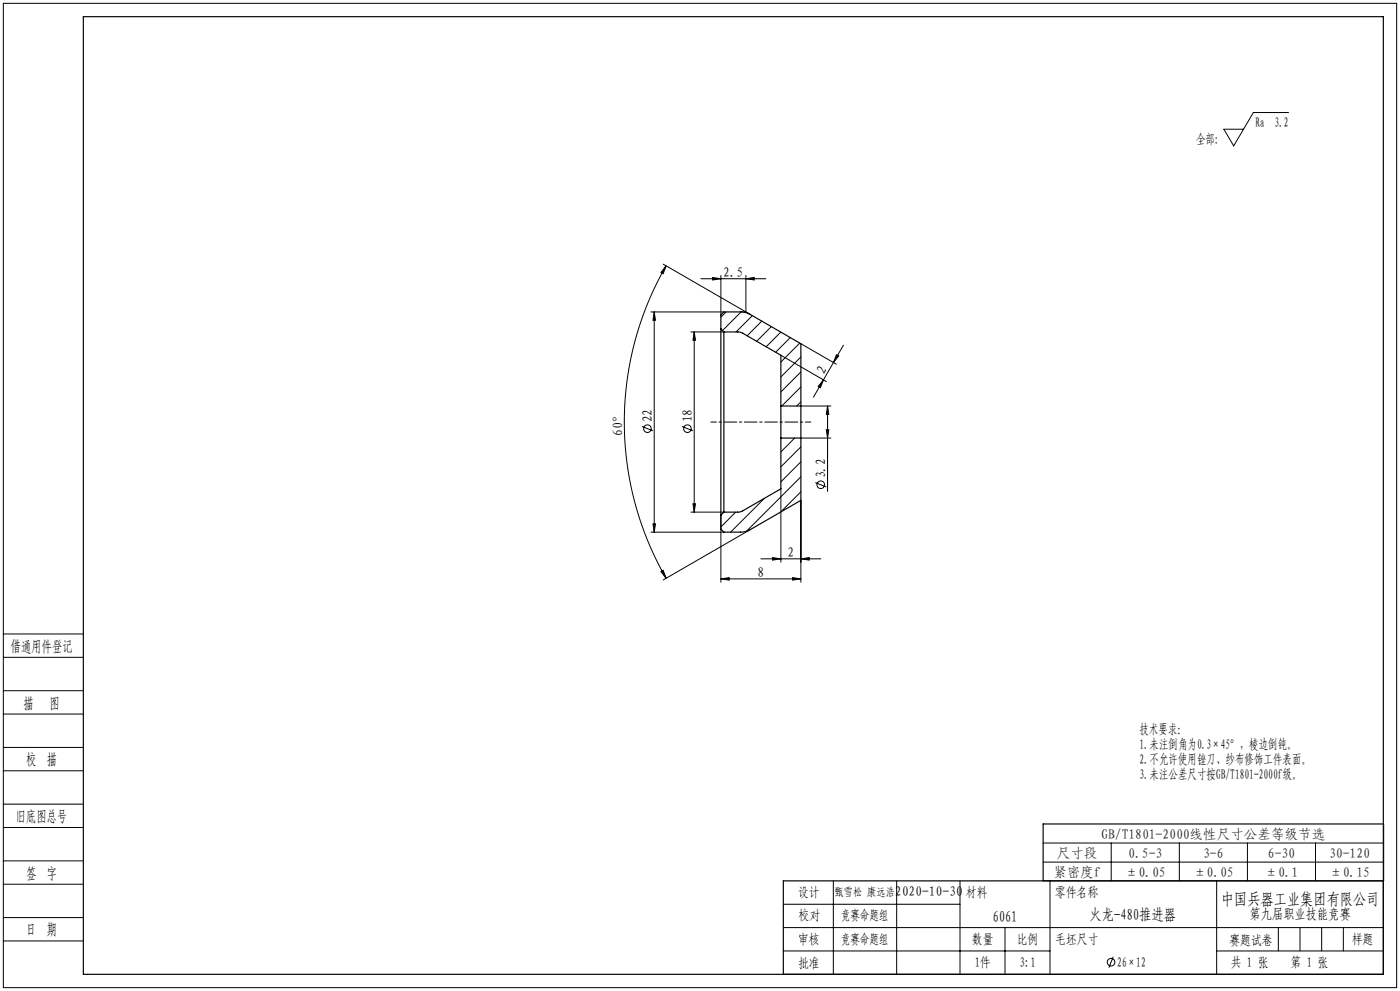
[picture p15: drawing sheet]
<svg xmlns="http://www.w3.org/2000/svg" width="420mm" height="297mm" viewBox="0 0 420 297" stroke-linecap="round" stroke-linejoin="round" font-family="sans-serif">
<defs><g id="words">
<text font-size="4.9" x="366.3" y="271.1">中国兵器工业集团有限公司</text>
<g font-size="4.7">
<text x="3.2" y="195.3">借通用件登记</text>
<text x="7.1" y="212.3">描</text>
<text x="14.8" y="212.3">图</text>
<text x="7.9" y="229.3">校 描</text>
<text x="4.7" y="246.3">旧底图总号</text>
<text x="7.9" y="263.3">签 字</text>
<text x="326.8" y="275.8">火龙-480推进器</text>
<text x="7.9" y="280.2">日 期</text>
<text x="297.8" y="276.2">6061</text>
</g>
<text font-size="4.2" x="374.8" y="275.5">第九届职业技能竞赛</text>
<g font-size="4.1">
<text x="376.7" y="38.2">Ra 3.2</text>
<text x="358.8" y="43.2">全部:</text>
<text x="216.9" y="83">2.5</text>
<text x="247.3" y="112.3" transform="rotate(-60 247.3 112.3)">2</text>
<text x="186.7" y="130.6" transform="rotate(-90 186.7 130.6)">60°</text>
<text x="195.7" y="126.6" transform="rotate(-90 195.7 126.6)">22</text>
<text x="207.7" y="126.6" transform="rotate(-90 207.7 126.6)">18</text>
<text x="247.7" y="143.4" transform="rotate(-90 247.7 143.4)">3.2</text>
<text x="236.2" y="166.9">2</text>
<text x="227.2" y="172.9">8</text>
<text x="341.9" y="220">技术要求：</text>
<text x="341.9" y="224.5">1.未注倒角为0.3×45°，棱边倒钝。</text>
<text x="341.9" y="229">2.不允许使用锉刀、纱布修饰工件表面。</text>
<text x="341.9" y="233.5">3.未注公差尺寸按GB/T1801-2000f级。</text>
<text x="239.4" y="268.7">设计</text>
<text x="268.5" y="268.5">2020-10-30</text>
<text x="289.8" y="268.8">材料</text>
<text x="316.6" y="268.8">零件名称</text>
<text x="239.5" y="275.8">校对</text>
<text x="252.3" y="275.7">竞赛命题组</text>
<text x="239.4" y="282.8">审核</text>
<text x="252.3" y="282.8">竞赛命题组</text>
<text x="291.6" y="282.9">数量</text>
<text x="305.1" y="282.9">比例</text>
<text x="316.6" y="282.9">毛坯尺寸</text>
<text x="368.8" y="283.2">赛题试卷</text>
<text x="405.5" y="283">样题</text>
<text x="239.4" y="290.1">批准</text>
<text x="292.4" y="289.8">1件</text>
<text x="305.9" y="289.8">3:1</text>
<text x="335.2" y="289.8">26×12</text>
<text x="369.2" y="289.9">共 1 张</text>
<text x="387.1" y="289.9">第 1 张</text>
</g>
<g font-size="4.1" fill="#191924">
<text x="330.4" y="251.5">GB/T1801-2000线性尺寸公差等级节选</text>
<text x="317" y="257.2">尺寸段</text>
<text x="338.5" y="257.2">0.5-3</text>
<text x="361" y="257.2">3-6</text>
<text x="380.4" y="257.2">6-30</text>
<text x="398.8" y="257.2">30-120</text>
<text x="316" y="262.9">紧密度f</text>
<text x="337.5" y="262.9">±0.05</text>
<text x="357.9" y="262.9">±0.05</text>
<text x="379.4" y="262.9">±0.1</text>
<text x="398.8" y="262.9">±0.15</text>
</g>
<text font-size="3.5" x="250.4" y="268.6">甄雪松 康远浩</text>
</g></defs>
<g fill="none" stroke="#000" stroke-width=".3">
<path d="M1 1h418v295h-418zM386.6 33.7h-10.6l-5.9 10-2.9-5h5.9M199 79.2l26.2 15.1M199.8 79.7l-.9 2.3-.6-.3zM199.8 79.7a93.6 93.6 0 0 0 0 93.6M195.3 93.5h21.9M196.3 93.5l.3 2.5h-.7zM196.3 93.5v66M207.3 99.5h9.9M208.3 99.5l.3 2.5h-.7zM208.3 99.5v54M210.3 83.5h19.5"/>
<path d="M213.8 83.2l2.5 .3-2.5 .4zM216.3 82.5v11.9M217.8 93.5l-1.5 1.6M222.3 93.5l-5.6 5.6M223.8 83.5l2.5-.3v.7zM223.8 82.5v11M225.7 94.6l-4.9 4.9M228.5 96.2l-4.3 4.4M231.4 97.9l-4.4 4.4M234.2 99.5l-4.4 4.4M234.3 106.5l13.6 7.8M237.1 101.2l-4.4 4.4"/>
<path d="M239.9 102.8l-5.6 5.7M240.3 107l-6 6M240.3 111.5l-6 6M240.3 116l-5.8 5.7M240.3 103l10.6 6.2M247 113.8l-.9 2.4-.6-.4zM251 106.3l.6 .4-1.6 2zM253 103.5l-9 15.5M192.6 127.8l3.3 1.3M204.6 127.8l3.3 1.3M238.4 131.3l-4.1 4.1M240.3 120.4l-1.3 1.3"/>
<path d="M240.3 133.9l-6 6M240.3 138.4l-6 6M240.3 121.7h9M240.3 131.3h9M247.9 128.8h.7l-.3 2.5zM248.3 121.7l.3 2.5h-.7zM248.3 121.7v25.6M195.3 159.5h21.9M195.9 157h.7l-.3 2.5zM207.3 153.5h9.9M207.9 151h.7l-.3 2.5zM216.3 154.4v20.1"/>
<path d="M220.7 153.5l-4.4 4.4M225.2 158.7l-26.2 15.1M229.3 149.3l-10.1 10.2M234.3 146.5v22M240.3 150v24.5M240.3 142.9l-16.3 16.3M240.3 147.4l-6.1 6.1M244.6 144.6l3.3 1.3M198.3 171.3l.6-.4 .9 2.4zM216.3 173.5l2.5-.4v.8zM216.3 173.5h24M228.3 167.5h18"/>
<path d="M231.8 167.1l2.5 .4-2.5 .4zM237.8 173.1l2.5 .4-2.5 .4zM240.3 167.5l2.5-.4v.8zM1 197h24M1 190h24M1 214h24M1 207h24M1 231h24M1 224h24M1 258h24M1 248h24M1 241h24"/>
<path d="M312.9 258.4h102.2M312.9 252.7h102.2M333.4 252.7v11.3M353.8 252.7v11.3M374.2 252.7v11.3M394.7 252.7v11.3M1 275h24M1 265h24M235 271h53M235 278h180M250 264v28M269 264v28"/>
<path d="M288 264v28M301.5 278v14M315 264v28M365 264v28M383.5 278v7M390 278v7M396.5 278v7M403 278v7M1 282h24M235 285h80M334 286.7l-1.3 3.3M365 285h50"/>
<circle cx="194.2" cy="128.5" r="1.14"/>
<circle cx="206.2" cy="128.5" r="1.14"/>
<circle cx="246.2" cy="145.3" r="1.14"/>
<circle cx="333.3" cy="288.4" r="1.14"/>
</g>
<g fill="none" stroke="#000" stroke-width=".35">
<path d="M25 5h390v287h-390zM216.3 98.6v55.8M216.3 98.6v-4.2l.9-.9 6.1 .1 1.9 .7 15.1 8.7v18.7M216.3 98.6l.9 .9M217.2 99.5v54M217.2 99.5h4.4l.9 .2 11.8 6.8v15.2M234.3 121.7v9.6M234.3 131.3v15.2l-11.8 6.8-.9 .2h-4.4M234.3 121.7h6M234.3 131.3h6M240.3 121.7v9.6M240.3 131.3v18.7l-15.1 8.7-1.9 .7-6.1 .1-.9-.9v-4.2"/>
<path d="M217.2 153.5l-.9 .9M312.9 264v-17.1h102.2v17.1h-180.1v28"/>
</g>
<path d="M213.3 126.5h30" fill="none" stroke="#000" stroke-width=".3" stroke-dasharray="3.8 .8 .8 .8" stroke-dashoffset="2.1"/>
<path d="M222.2 93.5h1.6M225.2 94.3l-1.4-.8" fill="none" stroke="#000" stroke-width=".3" stroke-dasharray="3.8 .8 .8 .8"/>
<g fill="#000">
<path d="M196.3 93.5l.3 2.5h-.7zM195.9 157h.7l-.3 2.5zM199.8 79.7l-.9 2.3-.6-.3zM198.3 171.3l.6-.4 .9 2.4zM248.3 121.7l.3 2.5h-.7zM247.9 128.8h.7l-.3 2.5z"/>
<path d="M208.3 99.5l.3 2.5h-.7zM207.9 151h.7l-.3 2.5z"/>
<path d="M223.8 83.5l2.5-.3v.7zM213.8 83.2l2.5 .3-2.5 .4z"/>
<path d="M247 113.8l-.9 2.4-.6-.4zM251 106.3l.6 .4-1.6 2z"/>
<path d="M216.3 173.5l2.5-.4v.8zM237.8 173.1l2.5 .4-2.5 .4zM231.8 167.1l2.5 .4-2.5 .4zM240.3 167.5l2.5-.4v.8z"/>
</g>
<use href="#words"/>
</svg>
